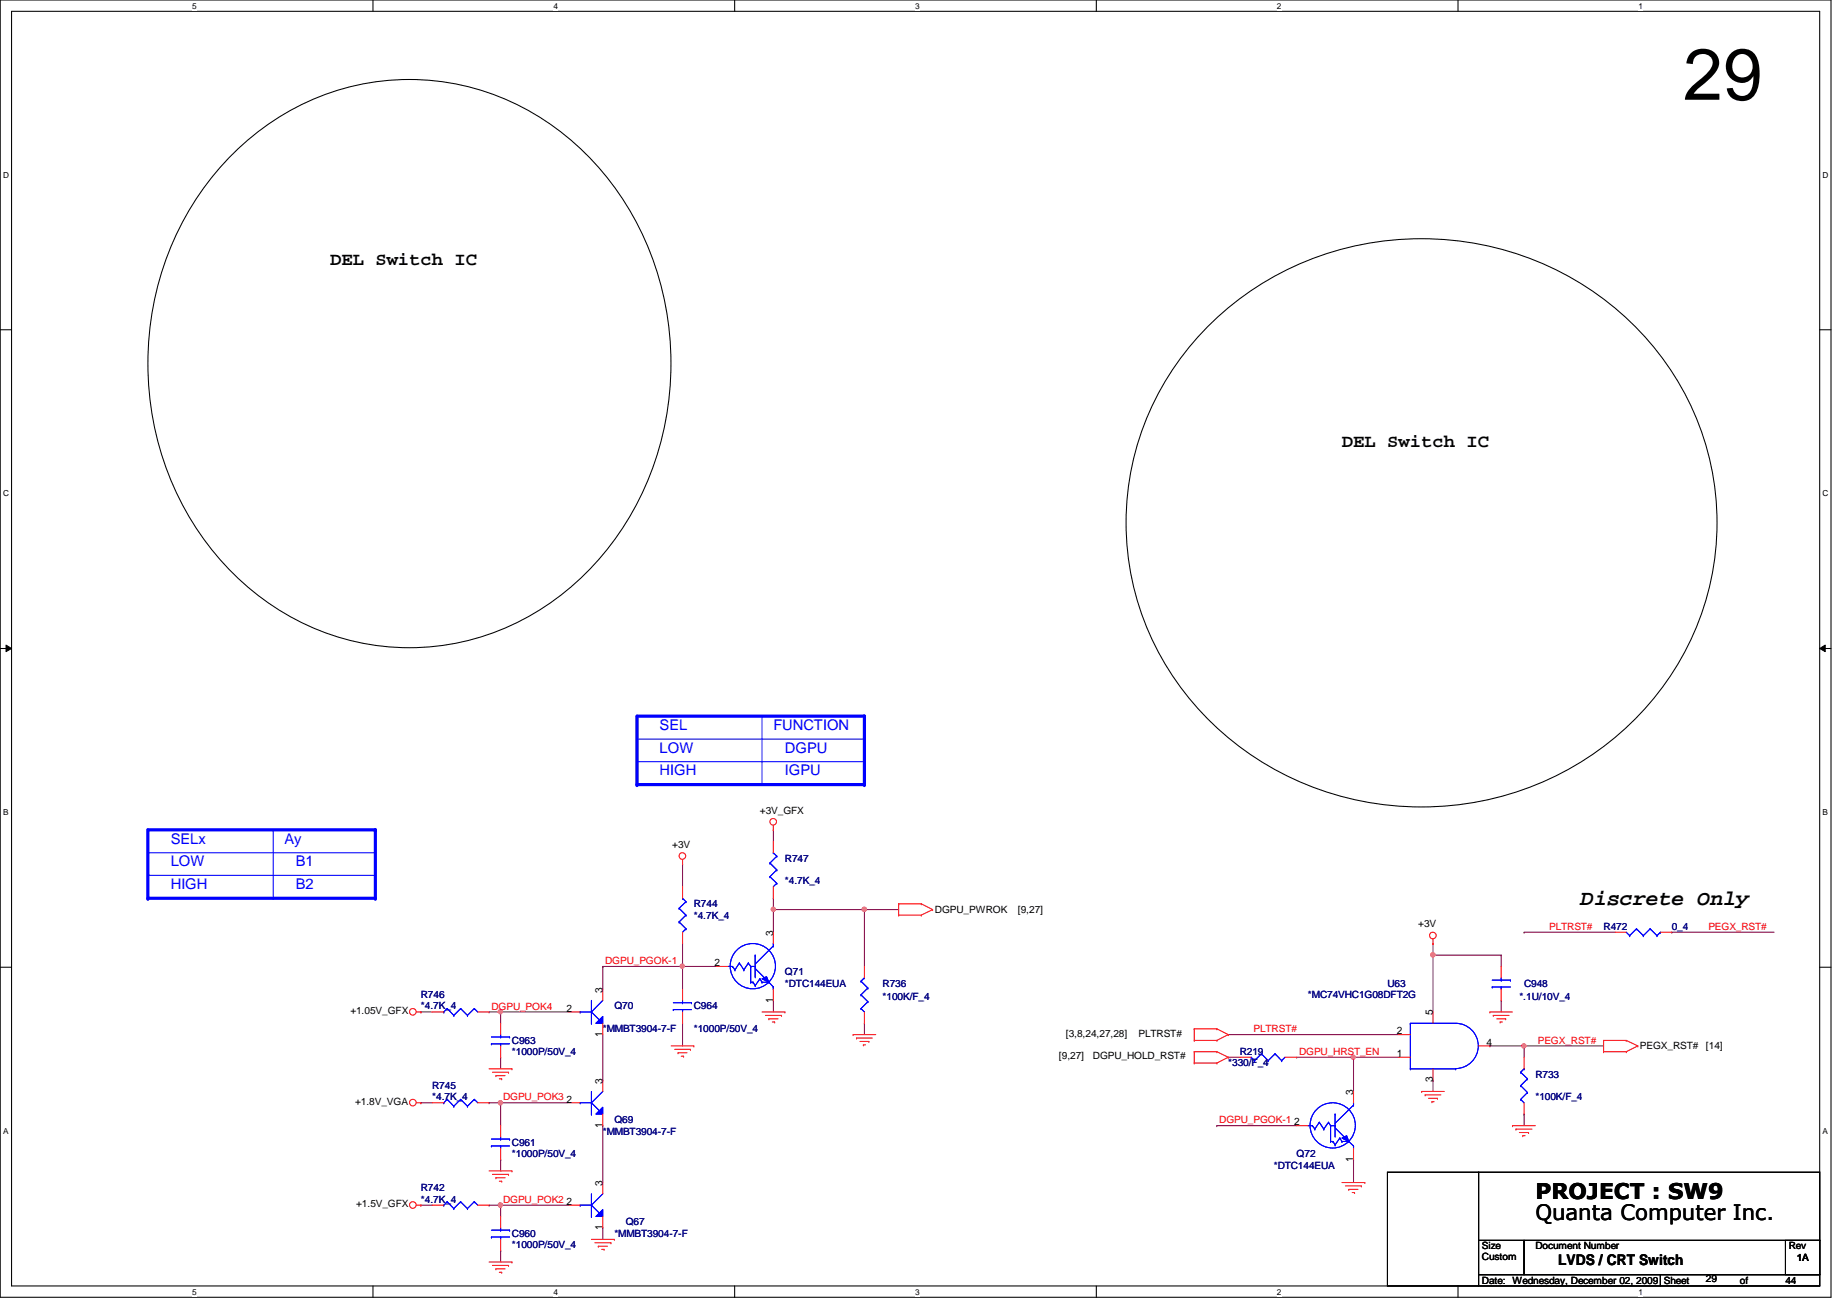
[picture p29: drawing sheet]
<svg xmlns="http://www.w3.org/2000/svg" width="297mm" height="210mm" viewBox="0 0 297 210" stroke-linecap="round" stroke-linejoin="round" font-family="sans-serif">
<defs><g id="words">
<text font-size="11.7" x="270.7" y="16">29</text>
<g font-size="3.5">
<text x="254.3" y="145.5">Discrete Only</text>
<text x="246.9" y="192.9">PROJECT : SW9</text>
</g>
<text font-size="3.4" x="246.9" y="196.2">Quanta Computer Inc.</text>
<g font-size="2.9">
<text x="53.1" y="42.6">DEL Switch IC</text>
<text x="215.8" y="71.9">DEL Switch IC</text>
</g>
<g font-size="2.4" fill="#00f">
<text x="106.1" y="117.4">SEL</text>
<text x="124.4" y="117.4">FUNCTION</text>
<text x="106.1" y="124.7">HIGH</text>
<text x="106.1" y="121.1">LOW</text>
<text x="126.2" y="121.1">DGPU</text>
<text x="126.2" y="124.7">IGPU</text>
<text x="27.5" y="135.7">SELx</text>
<text x="45.8" y="135.7">Ay</text>
<text x="27.5" y="143">HIGH</text>
<text x="27.5" y="139.4">LOW</text>
<text x="47.6" y="139.4">B1</text>
<text x="47.6" y="143">B2</text>
</g>
<text font-size="2.4" x="250.6" y="203.5">LVDS / CRT Switch</text>
<g font-size="1.7">
<text x="114.9" y="155.4">2</text>
<text x="124.3" y="150.5" transform="rotate(-90 124.3 150.5)">3</text>
<text x="96.9" y="159.6" transform="rotate(-90 96.9 159.6)">3</text>
<text x="124.3" y="161.2" transform="rotate(-90 124.3 161.2)">1</text>
<text x="91.1" y="162.7">2</text>
<text x="96.9" y="166.8" transform="rotate(-90 96.9 166.8)">1</text>
<text x="224.6" y="166.4">2</text>
<text x="230.4" y="163.3" transform="rotate(-90 230.4 163.3)">5</text>
<text x="224.6" y="170">1</text>
<text x="239.1" y="168.2">4</text>
<text x="91.1" y="177.3">2</text>
<text x="96.9" y="174.3" transform="rotate(-90 96.9 174.3)">3</text>
<text x="217.6" y="176.1" transform="rotate(-90 217.6 176.1)">3</text>
<text x="230.4" y="174.1" transform="rotate(-90 230.4 174.1)">3</text>
<text x="96.9" y="181.4" transform="rotate(-90 96.9 181.4)">1</text>
<text x="208.1" y="181">2</text>
<text x="96.9" y="190.8" transform="rotate(-90 96.9 190.8)">3</text>
<text x="217.6" y="186.9" transform="rotate(-90 217.6 186.9)">1</text>
<text x="91.1" y="193.8">2</text>
<text x="96.9" y="197.8" transform="rotate(-90 96.9 197.8)">1</text>
</g>
<g font-size="1.6">
<text x="122.2" y="130.9">+3V_GFX</text>
<text x="108.1" y="136.4">+3V</text>
<text x="150.4" y="146.8">DGPU_PWROK</text>
<text x="163.7" y="146.8">[9,27]</text>
<text x="228.1" y="149.2">+3V</text>
<text x="56.3" y="163.1">+1.05V_GFX</text>
<text x="171.4" y="166.8">[3,8,24,27,28]</text>
<text x="183.1" y="166.8">PLTRST#</text>
<text x="170.3" y="170.4">[9,27]</text>
<text x="175.8" y="170.4">DGPU_HOLD_RST#</text>
<text x="263.7" y="168.8">PEGX_RST#</text>
<text x="274.4" y="168.8">[14]</text>
<text x="57.1" y="177.7">+1.8V_VGA</text>
<text x="57.3" y="194.2">+1.5V_GFX</text>
<text x="238.3" y="201">Size</text>
<text x="238.3" y="202.6">Custom</text>
<text x="246.9" y="201">Document Number</text>
<text x="287.7" y="201">Rev</text>
<text x="289" y="202.8">1A</text>
<text x="238.3" y="206.5">Date: Wednesday, December 02, 2009 Sheet</text>
<text x="274.4" y="206.2">29</text>
<text x="279.8" y="206.5">of</text>
<text x="287.1" y="206.5">44</text>
</g>
<g font-size="1.6" fill="#000080">
<text x="126.2" y="138.6">R747</text>
<text x="126.2" y="142.2">*4.7K_4</text>
<text x="111.6" y="145.9">R744</text>
<text x="111.6" y="147.7">*4.7K_4</text>
<text x="257.9" y="149.6">R472</text>
<text x="268.9" y="149.6">0_4</text>
<text x="67.7" y="160.5">R746</text>
<text x="126.2" y="156.9">Q71</text>
<text x="126.2" y="158.7">*DTC144EUA</text>
<text x="141.9" y="158.7">R736</text>
<text x="141.9" y="160.9">*100K/F_4</text>
<text x="210.4" y="160.5">*MC74VHC1G08DFT2G</text>
<text x="223.1" y="158.7">U63</text>
<text x="244.3" y="160.9">*.1U/10V_4</text>
<text x="245.1" y="158.7">C948</text>
<text x="67.7" y="162.3">*4.7K_4</text>
<text x="82.3" y="167.9">C963</text>
<text x="96.9" y="166">*MMBT3904-7-F</text>
<text x="98.8" y="162.3">Q70</text>
<text x="111.6" y="162.3">C964</text>
<text x="111.6" y="166">*1000P/50V_4</text>
<text x="82.3" y="169.7">*1000P/50V_4</text>
<text x="197.5" y="171.5">*330/F_4</text>
<text x="199.4" y="169.7">R219</text>
<text x="246.9" y="173.4">R733</text>
<text x="69.5" y="175.2">R745</text>
<text x="69.5" y="177">*4.7K_4</text>
<text x="246.9" y="177">*100K/F_4</text>
<text x="82.3" y="184.3">C961</text>
<text x="96.9" y="182.5">*MMBT3904-7-F</text>
<text x="98.8" y="180.6">Q69</text>
<text x="67.7" y="191.6">R742</text>
<text x="82.3" y="186.1">*1000P/50V_4</text>
<text x="204.8" y="188">*DTC144EUA</text>
<text x="208.5" y="186.1">Q72</text>
<text x="67.7" y="193.5">*4.7K_4</text>
<text x="100.6" y="197.1">Q67</text>
<text x="82.3" y="198.9">C960</text>
<text x="82.3" y="200.8">*1000P/50V_4</text>
<text x="98.8" y="198.9">*MMBT3904-7-F</text>
</g>
<g font-size="1.6" fill="#f00">
<text x="249.1" y="149.6">PLTRST#</text>
<text x="274.7" y="149.6">PEGX_RST#</text>
<text x="97.3" y="155.1">DGPU_PGOK-1</text>
<text x="79" y="162.4">DGPU_POK4</text>
<text x="201.6" y="166">PLTRST#</text>
<text x="247.3" y="167.9">PEGX_RST#</text>
<text x="208.9" y="169.7">DGPU_HRST_EN</text>
<text x="80.9" y="177">DGPU_POK3</text>
<text x="196.1" y="180.7">DGPU_PGOK-1</text>
<text x="80.9" y="193.5">DGPU_POK2</text>
</g>
<g font-size="1.3">
<text x="30.9" y="1.4">5</text>
<text x="89" y="1.4">4</text>
<text x="147.2" y="1.4">3</text>
<text x="205.4" y="1.4">2</text>
<text x="263.5" y="1.4">1</text>
<text x=".5" y="28.6">D</text>
<text x="293.1" y="28.6">D</text>
<text x=".5" y="79.8">C</text>
<text x="293.1" y="79.8">C</text>
<text x=".5" y="131.1">B</text>
<text x="293.1" y="131.1">B</text>
<text x=".5" y="182.4">A</text>
<text x="293.1" y="182.4">A</text>
<text x="30.9" y="208.2">5</text>
<text x="89" y="208.2">4</text>
<text x="147.2" y="208.2">3</text>
<text x="205.4" y="208.2">2</text>
<text x="263.5" y="208.2">1</text>
</g>
</g></defs>
<path d="M0 0h294.5v208.7h-294.5zM1.9 1.8h290.7v205h-290.7z" fill="none" stroke="#000" stroke-width=".17"/>
<g fill="#fff">
<path d="M30.9 .2h.7v1.5h-.7z"/>
<path d="M30.9 207.1h.7v1.4h-.7z"/>
</g>
<path d="M60 0v1.8M60 206.8v1.9" fill="none" stroke="#000" stroke-width=".17"/>
<g fill="#fff">
<path d="M89 .2h.7v1.5h-.7z"/>
<path d="M89 207.1h.7v1.4h-.7z"/>
</g>
<path d="M118.1 0v1.8M118.1 206.8v1.9" fill="none" stroke="#000" stroke-width=".17"/>
<g fill="#fff">
<path d="M147.2 .2h.7v1.5h-.7z"/>
<path d="M147.2 207.1h.7v1.4h-.7z"/>
</g>
<path d="M176.3 0v1.8M176.3 206.8v1.9" fill="none" stroke="#000" stroke-width=".17"/>
<g fill="#fff">
<path d="M205.4 .2h.7v1.5h-.7z"/>
<path d="M205.4 207.1h.7v1.4h-.7z"/>
</g>
<path d="M234.5 0v1.8M234.5 206.8v1.9" fill="none" stroke="#000" stroke-width=".17"/>
<g fill="#fff">
<path d="M263.5 .2h.7v1.5h-.7z"/>
<path d="M263.5 207.1h.7v1.4h-.7z"/>
<path d="M.5 27.4h.9v1.5h-.9z"/>
<path d="M293.1 27.4h.9v1.5h-.9z"/>
<path d="M.5 78.7h.9v1.4h-.9z"/>
<path d="M293.1 78.7h.9v1.4h-.9z"/>
</g>
<path d="M0 53h1.9M292.6 53h1.9" fill="none" stroke="#000" stroke-width=".17"/>
<g fill="#fff">
<path d="M.5 129.9h.9v1.5h-.9z"/>
<path d="M293.1 129.9h.9v1.5h-.9z"/>
</g>
<path d="M0 104.3h1.9M292.6 104.3h1.9" fill="none" stroke="#000" stroke-width=".17"/>
<path d="M1 103.8l.9 .5-.9 .5zM292.6 104.3l.9-.5v1z" fill="#000"/>
<path d="M1 103.8l.9 .5-.9 .5zM292.6 104.3l.9-.5v1z" fill="none" stroke="#000" stroke-width=".16"/>
<g fill="#fff">
<path d="M.5 181.2h.8v1.5h-.8z"/>
<path d="M293.1 181.2h.8v1.5h-.8z"/>
</g>
<path d="M0 155.6h1.9M292.6 155.6h1.9" fill="none" stroke="#000" stroke-width=".17"/>
<path d="M230.5 173.7h.1M230.5 173.7v1.9M241.4 160.9h.1M241.4 160.9v1.9M245.1 168.2h.1M245.1 168.2h12.8" fill="none" stroke="#800040" stroke-width=".17"/>
<circle cx="245.1" cy="168.2" r=".34" fill="#f0f"/>
<circle cx="245.1" cy="168.2" r=".34" fill="none" stroke="#f0f" stroke-width=".17"/>
<path d="M230.5 153.6h.1M230.5 153.6v9.2M230.5 153.6h10.9M241.4 153.6h.1M241.4 153.6v1.8M197.5 166.4h.1M197.5 166.4h27.5M245.1 168.2h.1M245.1 168.2v1.9" fill="none" stroke="#800040" stroke-width=".17"/>
<circle cx="230.4" cy="153.6" r=".36" fill="#f0f"/>
<circle cx="230.4" cy="153.6" r=".36" fill="none" stroke="#f0f" stroke-width=".17"/>
<path d="M217.7 170.1h.1M217.7 170.1h7.3" fill="none" stroke="#800040" stroke-width=".17"/>
<circle cx="217.6" cy="170" r=".34" fill="#f0f"/>
<circle cx="217.6" cy="170" r=".34" fill="none" stroke="#f0f" stroke-width=".17"/>
<g fill="none" stroke="#800040" stroke-width=".17">
<path d="M230.5 151.8h.1M230.5 151.8v1.8M239.6 168.2h.1M239.6 168.2h5.5M245.1 179.2h.1M245.1 179.2v1.9M80.5 193.8h.1M80.5 193.8v1.9M80.5 193.8h11M96.9 197.5h.1M96.9 197.5v1.8M80.5 201.2h.1"/>
<path d="M80.5 201.2v1.8"/>
</g>
<circle cx="80.5" cy="193.8" r=".35" fill="#f0f"/>
<circle cx="80.5" cy="193.8" r=".35" fill="none" stroke="#f0f" stroke-width=".17"/>
<path d="M80.5 177.4h.1M80.5 177.4v3.7M80.5 177.4h11M80.5 186.5h.1M80.5 186.5v1.8M96.9 181.1h.1M96.9 181.1v9.1" fill="none" stroke="#800040" stroke-width=".17"/>
<circle cx="80.5" cy="177.4" r=".34" fill="#f0f"/>
<circle cx="80.5" cy="177.4" r=".34" fill="none" stroke="#f0f" stroke-width=".17"/>
<path d="M96.9 155.4h.1M96.9 155.4v3.7M96.9 155.4h12.9M139 146.3h.1M139 146.3h5.5M80.5 162.8h.1M80.5 170.1h.1M80.5 162.8v1.8M80.5 170.1v1.8M80.5 162.8h11" fill="none" stroke="#800040" stroke-width=".17"/>
<circle cx="139" cy="146.3" r=".36" fill="#f0f"/>
<circle cx="139" cy="146.3" r=".36" fill="none" stroke="#f0f" stroke-width=".17"/>
<g fill="none" stroke="#800040" stroke-width=".17">
<path d="M109.8 139h.1M109.8 139v3.6M124.4 133.5h.1M124.4 133.5v1.8M109.8 155.4h.1M109.8 151.8h.1M109.8 151.8v7.3M124.4 146.3h.1M124.4 146.3v3.6M124.4 146.3h14.6M139 146.3h.1M139 146.3v9.1"/>
<path d="M109.8 164.6h.1M109.8 164.6v3.6M124.4 160.9h.1M124.4 160.9v1.9M139 164.6h.1M139 164.6v1.8"/>
</g>
<circle cx="124.4" cy="146.3" r=".34" fill="#f0f"/>
<circle cx="124.4" cy="146.3" r=".34" fill="none" stroke="#f0f" stroke-width=".17"/>
<path d="M124.4 144.5h.1M124.4 144.5v1.8M245.1 149.9h.1M245.1 149.9h14.6M268.9 149.9h.1M268.9 149.9h16.4M78.7 177.4h.1M78.7 162.8h.1M78.7 177.4h1.8M78.7 162.8h1.8M96.9 173.7h.1M96.9 166.4v7.3" fill="none" stroke="#800040" stroke-width=".17"/>
<circle cx="80.5" cy="162.7" r=".34" fill="#f0f"/>
<circle cx="80.5" cy="162.7" r=".34" fill="none" stroke="#f0f" stroke-width=".17"/>
<g fill="none" stroke="#800040" stroke-width=".17">
<path d="M109.8 155.4h.1M109.8 155.4h5.4M67.7 162.8h.1M67.7 177.4h.1M67.7 162.8h1.8M67.7 177.4h1.8M67.7 193.8h.1M67.7 193.8h1.8M78.7 193.8h.1M78.7 193.8h1.8M195.7 181.1h.1M195.7 181.1h12.8"/>
<path d="M217.7 186.5h.1M217.7 186.5v3.7"/>
</g>
<circle cx="109.7" cy="155.4" r=".34" fill="#f0f"/>
<circle cx="109.7" cy="155.4" r=".34" fill="none" stroke="#f0f" stroke-width=".17"/>
<path d="M197.5 170.1h.1M197.5 170.1h1.9M208.5 170.1h.1M208.5 170.1h9.2M217.7 170.1h.1M217.7 170.1v5.5" fill="none" stroke="#800040" stroke-width=".17"/>
<g fill="none" stroke="#f00" stroke-width=".17">
<path d="M109.8 139h.1M109.8 138.3v.7M124.4 133.5h.1M124.4 132.8v.7M144.5 147.2h.1M144.5 145.4h.1M144.5 145.4h3.7M144.5 147.2h3.7M144.5 145.4v1.8M148.2 145.4h.1M148.2 147.2h.1M148.2 145.4l1.8 .9"/>
<path d="M150 146.3h.1M150 146.3l-1.8 .9M230.5 151.8h.1M230.5 151v.8M67 162.8h.7M67 177.4h.7M67.7 162.8h.1M67.7 177.4h.1M78.7 171.9h3.6M79.2 172.5h2.6M79.8 173h.1M79.8 173h1.4"/>
<path d="M80.3 173.5h.4M80.7 173.5h.1M81.8 172.5h.1M82.3 171.9h.1M107.9 168.2h3.7M108.5 168.8h2.5M109 169.3h.1M109 169.3h1.5M109.6 169.9h.3M109.9 169.9h.1M111 168.8h.1M111.6 168.2h.1"/>
<path d="M122.6 162.8h3.6M123.1 163.3h2.6M123.7 163.9h.1M123.7 163.9h1.4M124.2 164.4h.4M124.6 164.4h.1M125.7 163.3h.1M126.2 162.8h.1M137.2 166.4h.1M137.2 166.4h3.6M137.7 167h.1M137.7 167h2.6"/>
<path d="M138.3 167.5h1.4M138.8 168.1h.1M138.8 168.1h.4M139.7 167.5h.1M192.1 165.5h.1M192.1 167.3h.1M192.1 169.2h.1M192.1 171h.1M192.1 167.3h3.6M192.1 165.5h3.6M192.1 165.5v1.8M192.1 169.2v1.8"/>
<path d="M192.1 171h3.6M192.1 169.2h3.6M195.7 167.3h.1M195.7 165.5h.1M195.7 171h.1M195.7 169.2h.1M195.7 165.5l1.8 .9M195.7 169.2l1.8 .9M197.5 166.4h.1M197.5 170.1h.1M197.5 166.4l-1.8 .9M197.5 170.1l-1.8 .9"/>
<path d="M228.6 175.6h.1M228.6 175.6h3.7M229.2 176.1h.1M229.2 176.1h2.5M229.7 176.7h1.5M230.3 177.2h.1M230.3 177.2h.3M231.2 176.7h.1M239.6 162.8h.1M239.6 162.8h3.6M240.2 163.3h.1M240.2 163.3h2.5"/>
<path d="M240.7 163.9h1.4M241.3 164.4h.1M241.3 164.4h.3M242.1 163.9h.1M257.9 169.2h.1M257.9 167.3h.1M257.9 167.3h3.6M257.9 169.2h3.6M257.9 167.3v1.9M261.5 167.3h.1M261.5 169.2h.1M261.5 167.3l1.9 .9"/>
<path d="M263.4 168.2h.1M263.4 168.2l-1.9 1M67 193.8h.7M67.7 193.8h.1M78.7 188.3h3.6M79.2 188.9h2.6M79.8 189.4h.1M79.8 189.4h1.4M80.3 190h.4M80.7 190h.1M81.8 188.9h.1M82.3 188.3h.1"/>
<path d="M95.1 199.3h3.7M95.7 199.9h2.6M98.3 199.9h.1M98.8 199.3h.1M215.8 190.2h3.7M216.4 190.8h2.5M216.9 191.3h.1M216.9 191.3h1.5M217.5 191.8h.3M217.8 191.8h.1M218.9 190.8h.1M219.5 190.2h.1"/>
<path d="M243.2 181.1h.1M243.2 181.1h3.7M243.8 181.6h.1M243.8 181.6h2.6M244.3 182.2h1.5M244.9 182.7h.1M244.9 182.7h.4M245.8 182.2h.1M78.7 203h3.6M79.2 203.5h2.6M79.8 204.1h.1M79.8 204.1h1.4"/>
<path d="M80.3 204.6h.4M80.7 204.6h.1M81.8 203.5h.1M82.3 203h.1M96.2 200.4h.1M96.2 200.4h1.5M96.8 201h.4M97.2 201h.1"/>
<circle cx="109.7" cy="137.7" r=".54"/>
<circle cx="124.3" cy="132.2" r=".54"/>
<circle cx="230.4" cy="150.5" r=".54"/>
<circle cx="66.4" cy="162.7" r=".54"/>
<circle cx="66.4" cy="177.4" r=".54"/>
<circle cx="66.4" cy="193.8" r=".54"/>
</g>
<path d="M223.1 188.6h14.7v18.2h-14.7zM237.8 188.6h54.8v10.9h-54.8zM237.8 199.5h7.3v5.5h-7.3zM245.1 199.5h47.5v5.5h-47.5zM287.1 199.5h5.5v5.5h-5.5zM237.8 205h29.2v1.8h-29.2zM267 205h25.6v1.8h-25.6z" fill="none" stroke="#000" stroke-width=".17"/>
<path d="M102.4 126.2h36.6" fill="none" stroke="#00f" stroke-width=".51"/>
<circle cx="139" cy="126.2" r=".25" fill="#00f"/>
<path d="M102.4 115.2v11" fill="none" stroke="#00f" stroke-width=".51"/>
<circle cx="102.4" cy="126.2" r=".25" fill="#00f"/>
<path d="M102.4 118.9h36.6M122.6 115.2v11M139 118.9h.1M102.4 122.5h36.6M122.6 126.2h.1M139 122.5h.1" fill="none" stroke="#00f" stroke-width=".17"/>
<path d="M139 115.2v11" fill="none" stroke="#00f" stroke-width=".51"/>
<circle cx="139" cy="115.2" r=".25" fill="#00f"/>
<path d="M102.4 115.2h36.6" fill="none" stroke="#00f" stroke-width=".51"/>
<circle cx="139" cy="115.2" r=".25" fill="#00f"/>
<path d="M23.8 144.5h36.6" fill="none" stroke="#00f" stroke-width=".51"/>
<circle cx="60.4" cy="144.5" r=".25" fill="#00f"/>
<path d="M23.8 133.5v11" fill="none" stroke="#00f" stroke-width=".51"/>
<circle cx="23.8" cy="144.5" r=".25" fill="#00f"/>
<path d="M23.8 137.2h36.6M43.9 133.5v11M60.4 137.2h.1M23.8 140.8h36.6M43.9 144.5h.1M60.4 140.8h.1" fill="none" stroke="#00f" stroke-width=".17"/>
<path d="M60.4 133.5v11" fill="none" stroke="#00f" stroke-width=".51"/>
<circle cx="60.4" cy="133.5" r=".25" fill="#00f"/>
<path d="M23.8 133.5h36.6" fill="none" stroke="#00f" stroke-width=".51"/>
<circle cx="60.4" cy="133.5" r=".25" fill="#00f"/>
<path d="M38.1 24.2a39.6 39.6 0 0 1 55.5 0 48.3 48.3 0 0 1 11 52.1 43.5 43.5 0 0 1-27.6 26.2 39.8 39.8 0 0 1-40.9-11.7 48.6 48.6 0 0 1-1.8-62.5l1.8-2.1zM195 51.8a48.8 48.8 0 0 1 71.2 4.4 44.4 44.4 0 0 1-6.2 62.2 48.8 48.8 0 0 1-69-6.4 44.4 44.4 0 0 1 4-60.2z" fill="none" stroke="#000" stroke-width=".17"/>
<g fill="none" stroke="#00f" stroke-width=".17">
<path d="M123.8 138.8h.1M123.8 138.8l1.1 1.1M124.4 137.2h.1M124.4 137.2l.5 .5M124.9 139.9h.1M124.9 137.7h.1M124.9 139.9l-1.1 1.1M124.9 137.7l-1.1 1.1M109.2 148.3h.1M109.2 146.1h.1M109.2 148.3l1.1 1.1M109.2 146.1l1.1 1.1"/>
<path d="M109.8 144.5h.1M109.8 144.5l.5 .5M110.3 149.4h.1M110.3 147.2h.1M110.3 145h.1M110.3 149.4l-.5 .5M110.3 147.2l-1.1 1.1M110.3 145l-1.1 1.1M123.8 141h.1M123.8 141l1.1 1.1M124.9 142.1h.1M124.9 142.1l-.5 .5"/>
<path d="M138.5 157.8h.1M138.5 157.8l1.1 1.1M139 157.3h.1M139 157.3l-.5 .5M139.6 158.9h.1M139.6 158.9l-1.1 1.1M71.4 177.4h.1M71.9 176.8h.1M71.9 176.8l1.1 1.1M71.9 176.8l-.5 .6M73 177.9h.1M74.1 176.8h.1"/>
<path d="M74.1 176.8l1.1 1.1M74.1 176.8l-1.1 1.1M75.2 177.9h.1M76.3 176.8h.1M76.3 176.8l.5 .6M76.3 176.8l-1.1 1.1M79 167.9h.1M79 167.9h3M79 166.8h3M80.5 166.8h.1M80.5 167.9h.1M80.5 166.4v.4"/>
<path d="M80.5 167.9v.3M82 166.8h.1M108.3 162.4h.1M108.3 162.4h2.9M108.3 161.3h2.9M109.8 161.3h.1M109.8 162.4h.1M109.8 160.9v.4M109.8 162.4v.4M111.2 161.3h.1M138.5 162.2h.1M138.5 160h.1"/>
<path d="M138.5 162.2l.5 .6M138.5 160l1.1 1.1M139.6 161.1h.1M139.6 161.1l-1.1 1.1M201.2 170.1h.1M201.2 170.1l.6 .5M201.8 170.6h.1M202.9 169.5h.1M202.9 169.5l1.1 1.1M202.9 169.5l-1.1 1.1M204 170.6h.1M205.1 169.5h.1"/>
<path d="M205.1 169.5l1 1.1M205.1 169.5l-1.1 1.1M206.1 170.6h.1M206.7 170.1l-.6 .5M244.6 176.8h.1M244.6 174.6h.1M244.6 172.5h.1M244.6 176.8l.5 .6M244.6 174.6l1.1 1.1M244.6 172.5l1.1 1M245.1 171.9h.1M245.1 171.9l-.5 .6"/>
<path d="M245.7 175.7h.1M245.7 173.5h.1M245.7 175.7l-1.1 1.1M245.7 173.5l-1.1 1.1M71.4 193.8h.1M71.9 193.3h.1M71.9 193.3l1.1 1.1M71.9 193.3l-.5 .5M73 194.4h.1M74.1 193.3h.1M74.1 193.3l1.1 1.1M74.1 193.3l-1.1 1.1"/>
<path d="M75.2 194.4h.1M76.3 193.3h.1M76.3 193.3l.5 .5M76.3 193.3l-1.1 1.1"/>
</g>
<g fill="none" stroke="#f00" stroke-width=".17">
<path d="M124.4 135.3v1.9M109.8 142.6v1.9M109.8 149.9v1.9M109.8 159.1v1.8M124.4 142.6v1.9M139 155.4v1.9M69.5 177.4h1.9M76.8 177.4h1.9M80.5 164.6v1.8M80.5 168.2v1.9M109.8 162.8v1.8M139 162.8v1.8"/>
<path d="M199.4 170.1h1.8M206.7 170.1h1.8M245.1 170.1v1.8M245.1 177.4v1.8M69.5 193.8h1.9M76.8 193.8h1.9"/>
</g>
<path d="M96.4 195.1l.5-.5v1.1h-1.1z" fill-rule="evenodd" fill="#00f"/>
<path d="M93.3 193.8h.1M93.3 193.8h1.8M95.1 193.8h.1M95.1 195.7h.1M95.1 193.8l1.3 1.3M95.1 192v3.7M96.4 195.1l.5-.5v1.1h-1.1zM96.4 195.1h.1M96.9 192l-1.8 1.8" fill="none" stroke="#00f" stroke-width=".17"/>
<path d="M96.4 195.1l.5-.5v1.1h-1.1z" fill-rule="evenodd" fill="#00f"/>
<g fill="none" stroke="#00f" stroke-width=".17">
<path d="M240 158.7h.1M240 157.6h2.9M240 158.7h2.9M241.4 158.7h.1M241.4 157.6h.1M241.4 157.3v.3M241.4 158.7v.4M242.9 157.6h.1M261.5 149.9l.6 .6M262.1 150.5h.1M263.2 149.4h.1M263.2 149.4l-1.1 1.1"/>
<path d="M263.2 149.4l1.1 1.1M264.3 150.5h.1M265.4 149.4h.1M265.4 149.4l-1.1 1.1M265.4 149.4l1.1 1.1M266.5 150.5h.1M267 149.9h.1M267 149.9l-.5 .6M93.3 193.8h.1M93.3 193.8h1.8M95.1 193.8h.1M95.1 195.7h.1"/>
<path d="M95.1 193.8l1.3 1.3M95.1 192v3.7M96.4 195.1l.5-.5v1.1h-1.1zM96.4 195.1h.1M96.9 192l-1.8 1.8"/>
</g>
<path d="M241.4 155.4v1.9M241.4 159.1v1.8M259.7 149.9h1.8M267 149.9h1.9M91.5 193.8h1.8M96.9 190.2v1.8M96.9 195.7v1.8" fill="none" stroke="#f00" stroke-width=".17"/>
<path d="M215.8 183l.8-.3 .3 .9z" fill="#00f"/>
<g fill="none" stroke="#00f" stroke-width=".17">
<path d="M214.7 179.2h.1M214.7 179.2v3.7M217.7 177.8h.1M217.7 177.4h.1M217.7 177.4v.4M217.7 177.8l-3 2.9M210.4 181.1h.7M211.1 181.1h.1M211.1 181.1l.4 .5M211.5 181.6h.1M212.2 180.5h.1M212.2 180.5l-.7 1.1"/>
<path d="M212.2 180.5l.7 1.1M212.9 181.6h.1M213.7 180.5h.1M213.7 180.5l-.8 1.1M213.7 180.5l.3 .6M214 181.1h.1M214 183.6h.1M214 181.1h.7M214 181.1v2.5M214 183.6h.4M214.4 183.6h.1M214.4 183.6l.3 .5"/>
<path d="M214.7 181.1h.1M214.7 184.1h.1M214.7 181.4l1.5 1.5M215.5 183h.1M215.5 183l-.8 1.1M215.5 183l.3 .6M215.8 183l.8-.3 .3 .9zM215.8 183.6h.1M215.8 183.6h1.1M216.2 182.9h.1M216.9 183.6h.1M216.9 183.6l.8 .7"/>
<path d="M217.7 184.7h.1M217.7 184.3h.1M217.7 184.3v.4"/>
<circle cx="214.3" cy="181" r="3.6"/>
</g>
<path d="M215.8 183l.8-.3 .3 .9z" fill="#00f"/>
<g fill="none" stroke="#00f" stroke-width=".17">
<path d="M214.7 179.2h.1M214.7 179.2v3.7M217.7 177.8h.1M217.7 177.4h.1M217.7 177.4v.4M217.7 177.8l-3 2.9M210.4 181.1h.7M211.1 181.1h.1M211.1 181.1l.4 .5M211.5 181.6h.1M212.2 180.5h.1M212.2 180.5l-.7 1.1"/>
<path d="M212.2 180.5l.7 1.1M212.9 181.6h.1M213.7 180.5h.1M213.7 180.5l-.8 1.1M213.7 180.5l.3 .6M214 181.1h.1M214 183.6h.1M214 181.1h.7M214 181.1v2.5M214 183.6h.4M214.4 183.6h.1M214.4 183.6l.3 .5"/>
<path d="M214.7 181.1h.1M214.7 184.1h.1M214.7 181.4l1.5 1.5M215.5 183h.1M215.5 183l-.8 1.1M215.5 183l.3 .6M215.8 183l.8-.3 .3 .9zM215.8 183.6h.1M215.8 183.6h1.1M216.2 182.9h.1M216.9 183.6h.1M216.9 183.6l.8 .7"/>
<path d="M217.7 184.7h.1M217.7 184.3h.1M217.7 184.3v.4"/>
<circle cx="214.3" cy="181" r="3.6"/>
</g>
<path d="M217.7 175.6v1.8M208.5 181.1h1.9M217.7 184.7v1.8" fill="none" stroke="#f00" stroke-width=".17"/>
<path d="M96.4 178.6l.5-.5v1.1h-1.1z" fill-rule="evenodd" fill="#00f"/>
<path d="M93.3 177.4h.1M93.3 177.4h1.8M95.1 177.4h.1M95.1 179.2h.1M95.1 177.4l1.3 1.2M95.1 175.6v3.6M96.4 178.6l.5-.5v1.1h-1.1zM96.4 178.6h.1M96.9 175.6l-1.8 1.8" fill="none" stroke="#00f" stroke-width=".17"/>
<path d="M96.4 178.6l.5-.5v1.1h-1.1z" fill-rule="evenodd" fill="#00f"/>
<path d="M93.3 177.4h.1M93.3 177.4h1.8M95.1 177.4h.1M95.1 179.2h.1M95.1 177.4l1.3 1.2M95.1 175.6v3.6M96.4 178.6l.5-.5v1.1h-1.1zM96.4 178.6h.1M96.9 175.6l-1.8 1.8" fill="none" stroke="#00f" stroke-width=".17"/>
<path d="M91.5 177.4h1.8M96.9 173.7v1.9M96.9 179.2v1.9" fill="none" stroke="#f00" stroke-width=".17"/>
<path d="M96.4 164l.5-.5v1.1h-1.1z" fill-rule="evenodd" fill="#00f"/>
<path d="M93.3 162.8h.1M93.3 162.8h1.8M95.1 162.8h.1M95.1 164.6h.1M95.1 162.8l1.3 1.2M95.1 160.9v3.7M96.4 164l.5-.5v1.1h-1.1zM96.4 164h.1M96.9 160.9l-1.8 1.9" fill="none" stroke="#00f" stroke-width=".17"/>
<path d="M96.4 164l.5-.5v1.1h-1.1z" fill-rule="evenodd" fill="#00f"/>
<path d="M93.3 162.8h.1M93.3 162.8h1.8M95.1 162.8h.1M95.1 164.6h.1M95.1 162.8l1.3 1.2M95.1 160.9v3.7M96.4 164l.5-.5v1.1h-1.1zM96.4 164h.1M96.9 160.9l-1.8 1.9" fill="none" stroke="#00f" stroke-width=".17"/>
<path d="M96.9 159.1v1.8M91.5 162.8h1.8M96.9 164.6v1.8" fill="none" stroke="#f00" stroke-width=".17"/>
<path d="M122.6 157.4l.7-.3 .4 .9z" fill="#00f"/>
<g fill="none" stroke="#00f" stroke-width=".17">
<path d="M117.1 155.4h.7M117.8 155.4h.1M117.8 155.4l.4 .6M118.2 156h.1M118.9 154.9h.1M118.9 154.9l-.7 1.1M118.9 154.9l.7 1.1M119.6 156h.1M120.4 154.9h.1M120.4 154.9l-.8 1.1M120.4 154.9l.3 .5M120.7 155.4h.1"/>
<path d="M120.7 158h.1M120.7 155.4h.8M120.7 155.4v2.6M120.7 158h.4M121.1 158h.1M121.1 158l.4 .5M121.5 155.4h.1M121.5 153.6h.1M121.5 158.5h.1M121.5 153.6v3.7M121.5 155.8l1.4 1.5M122.2 157.4h.1"/>
<path d="M122.2 157.4l-.7 1.1M122.2 157.4l.4 .6M122.6 157.4l.7-.3 .4 .9zM122.6 158h.1M122.6 158h1.1M122.9 157.3h.1M123.7 158h.1M123.7 158l.7 .7M124.4 159.1h.1M124.4 158.7h.1M124.4 152.1h.1M124.4 151.8h.1"/>
<path d="M124.4 151.8v.3M124.4 158.7v.4M124.4 152.1l-2.9 3"/>
<circle cx="121.1" cy="155.4" r="3.6"/>
</g>
<path d="M122.6 157.4l.7-.3 .4 .9z" fill="#00f"/>
<g fill="none" stroke="#00f" stroke-width=".17">
<path d="M117.1 155.4h.7M117.8 155.4h.1M117.8 155.4l.4 .6M118.2 156h.1M118.9 154.9h.1M118.9 154.9l-.7 1.1M118.9 154.9l.7 1.1M119.6 156h.1M120.4 154.9h.1M120.4 154.9l-.8 1.1M120.4 154.9l.3 .5M120.7 155.4h.1"/>
<path d="M120.7 158h.1M120.7 155.4h.8M120.7 155.4v2.6M120.7 158h.4M121.1 158h.1M121.1 158l.4 .5M121.5 155.4h.1M121.5 153.6h.1M121.5 158.5h.1M121.5 153.6v3.7M121.5 155.8l1.4 1.5M122.2 157.4h.1"/>
<path d="M122.2 157.4l-.7 1.1M122.2 157.4l.4 .6M122.6 157.4l.7-.3 .4 .9zM122.6 158h.1M122.6 158h1.1M122.9 157.3h.1M123.7 158h.1M123.7 158l.7 .7M124.4 159.1h.1M124.4 158.7h.1M124.4 152.1h.1M124.4 151.8h.1"/>
<path d="M124.4 151.8v.3M124.4 158.7v.4M124.4 152.1l-2.9 3M71.4 162.8h.1M71.9 162.2h.1M71.9 162.2l1.1 1.1M71.9 162.2l-.5 .6M73 163.3h.1M74.1 162.2h.1M74.1 162.2l1.1 1.1M74.1 162.2l-1.1 1.1M75.2 163.3h.1"/>
<path d="M76.3 162.2h.1M76.3 162.2l.5 .6M76.3 162.2l-1.1 1.1M226.8 164.6h.1M226.8 171.9h.1M226.8 164.6h7.3a3.6 3.6 0 0 1 3.6 3.6 3.6 3.6 0 0 1-3.6 3.7M226.8 164.6v7.3M226.8 171.9h7.3M234.1 171.9h.1M79 199h.1M79 184.3h.1M79 199h3"/>
<path d="M79 197.9h3M79 184.3h3M79 183.2h3M80.5 197.9h.1M80.5 199h.1M80.5 183.2h.1M80.5 184.3h.1M80.5 182.9v.3M80.5 184.3v.4M80.5 197.5v.4M80.5 199v.3M82 197.9h.1"/>
<path d="M82 183.2h.1"/>
<circle cx="121.1" cy="155.4" r="3.6"/>
</g>
<g fill="none" stroke="#f00" stroke-width=".17">
<path d="M115.2 155.4h1.9M124.4 149.9v1.9M124.4 159.1v1.8M69.5 162.8h1.9M76.8 162.8h1.9M225 166.4h1.8M225 170.1h1.8M230.5 162.8v1.8M230.5 171.9v1.8M237.8 168.2h1.8M80.5 181.1v1.8M80.5 184.7v1.8"/>
<path d="M80.5 195.7v1.8M80.5 199.3v1.9"/>
</g>
<circle cx="245.1" cy="168.2" r=".34" fill="#f0f"/>
<circle cx="245.1" cy="168.2" r=".34" fill="none" stroke="#f0f" stroke-width=".17"/>
<circle cx="230.4" cy="153.6" r=".36" fill="#f0f"/>
<circle cx="230.4" cy="153.6" r=".36" fill="none" stroke="#f0f" stroke-width=".17"/>
<circle cx="217.6" cy="170" r=".34" fill="#f0f"/>
<circle cx="217.6" cy="170" r=".34" fill="none" stroke="#f0f" stroke-width=".17"/>
<circle cx="80.5" cy="193.8" r=".35" fill="#f0f"/>
<circle cx="80.5" cy="193.8" r=".35" fill="none" stroke="#f0f" stroke-width=".17"/>
<circle cx="80.5" cy="177.4" r=".34" fill="#f0f"/>
<circle cx="80.5" cy="177.4" r=".34" fill="none" stroke="#f0f" stroke-width=".17"/>
<circle cx="139" cy="146.3" r=".36" fill="#f0f"/>
<circle cx="139" cy="146.3" r=".36" fill="none" stroke="#f0f" stroke-width=".17"/>
<circle cx="124.4" cy="146.3" r=".34" fill="#f0f"/>
<circle cx="124.4" cy="146.3" r=".34" fill="none" stroke="#f0f" stroke-width=".17"/>
<circle cx="80.5" cy="162.7" r=".34" fill="#f0f"/>
<circle cx="80.5" cy="162.7" r=".34" fill="none" stroke="#f0f" stroke-width=".17"/>
<circle cx="109.7" cy="155.4" r=".34" fill="#f0f"/>
<circle cx="109.7" cy="155.4" r=".34" fill="none" stroke="#f0f" stroke-width=".17"/>
<use href="#words"/>
</svg>
